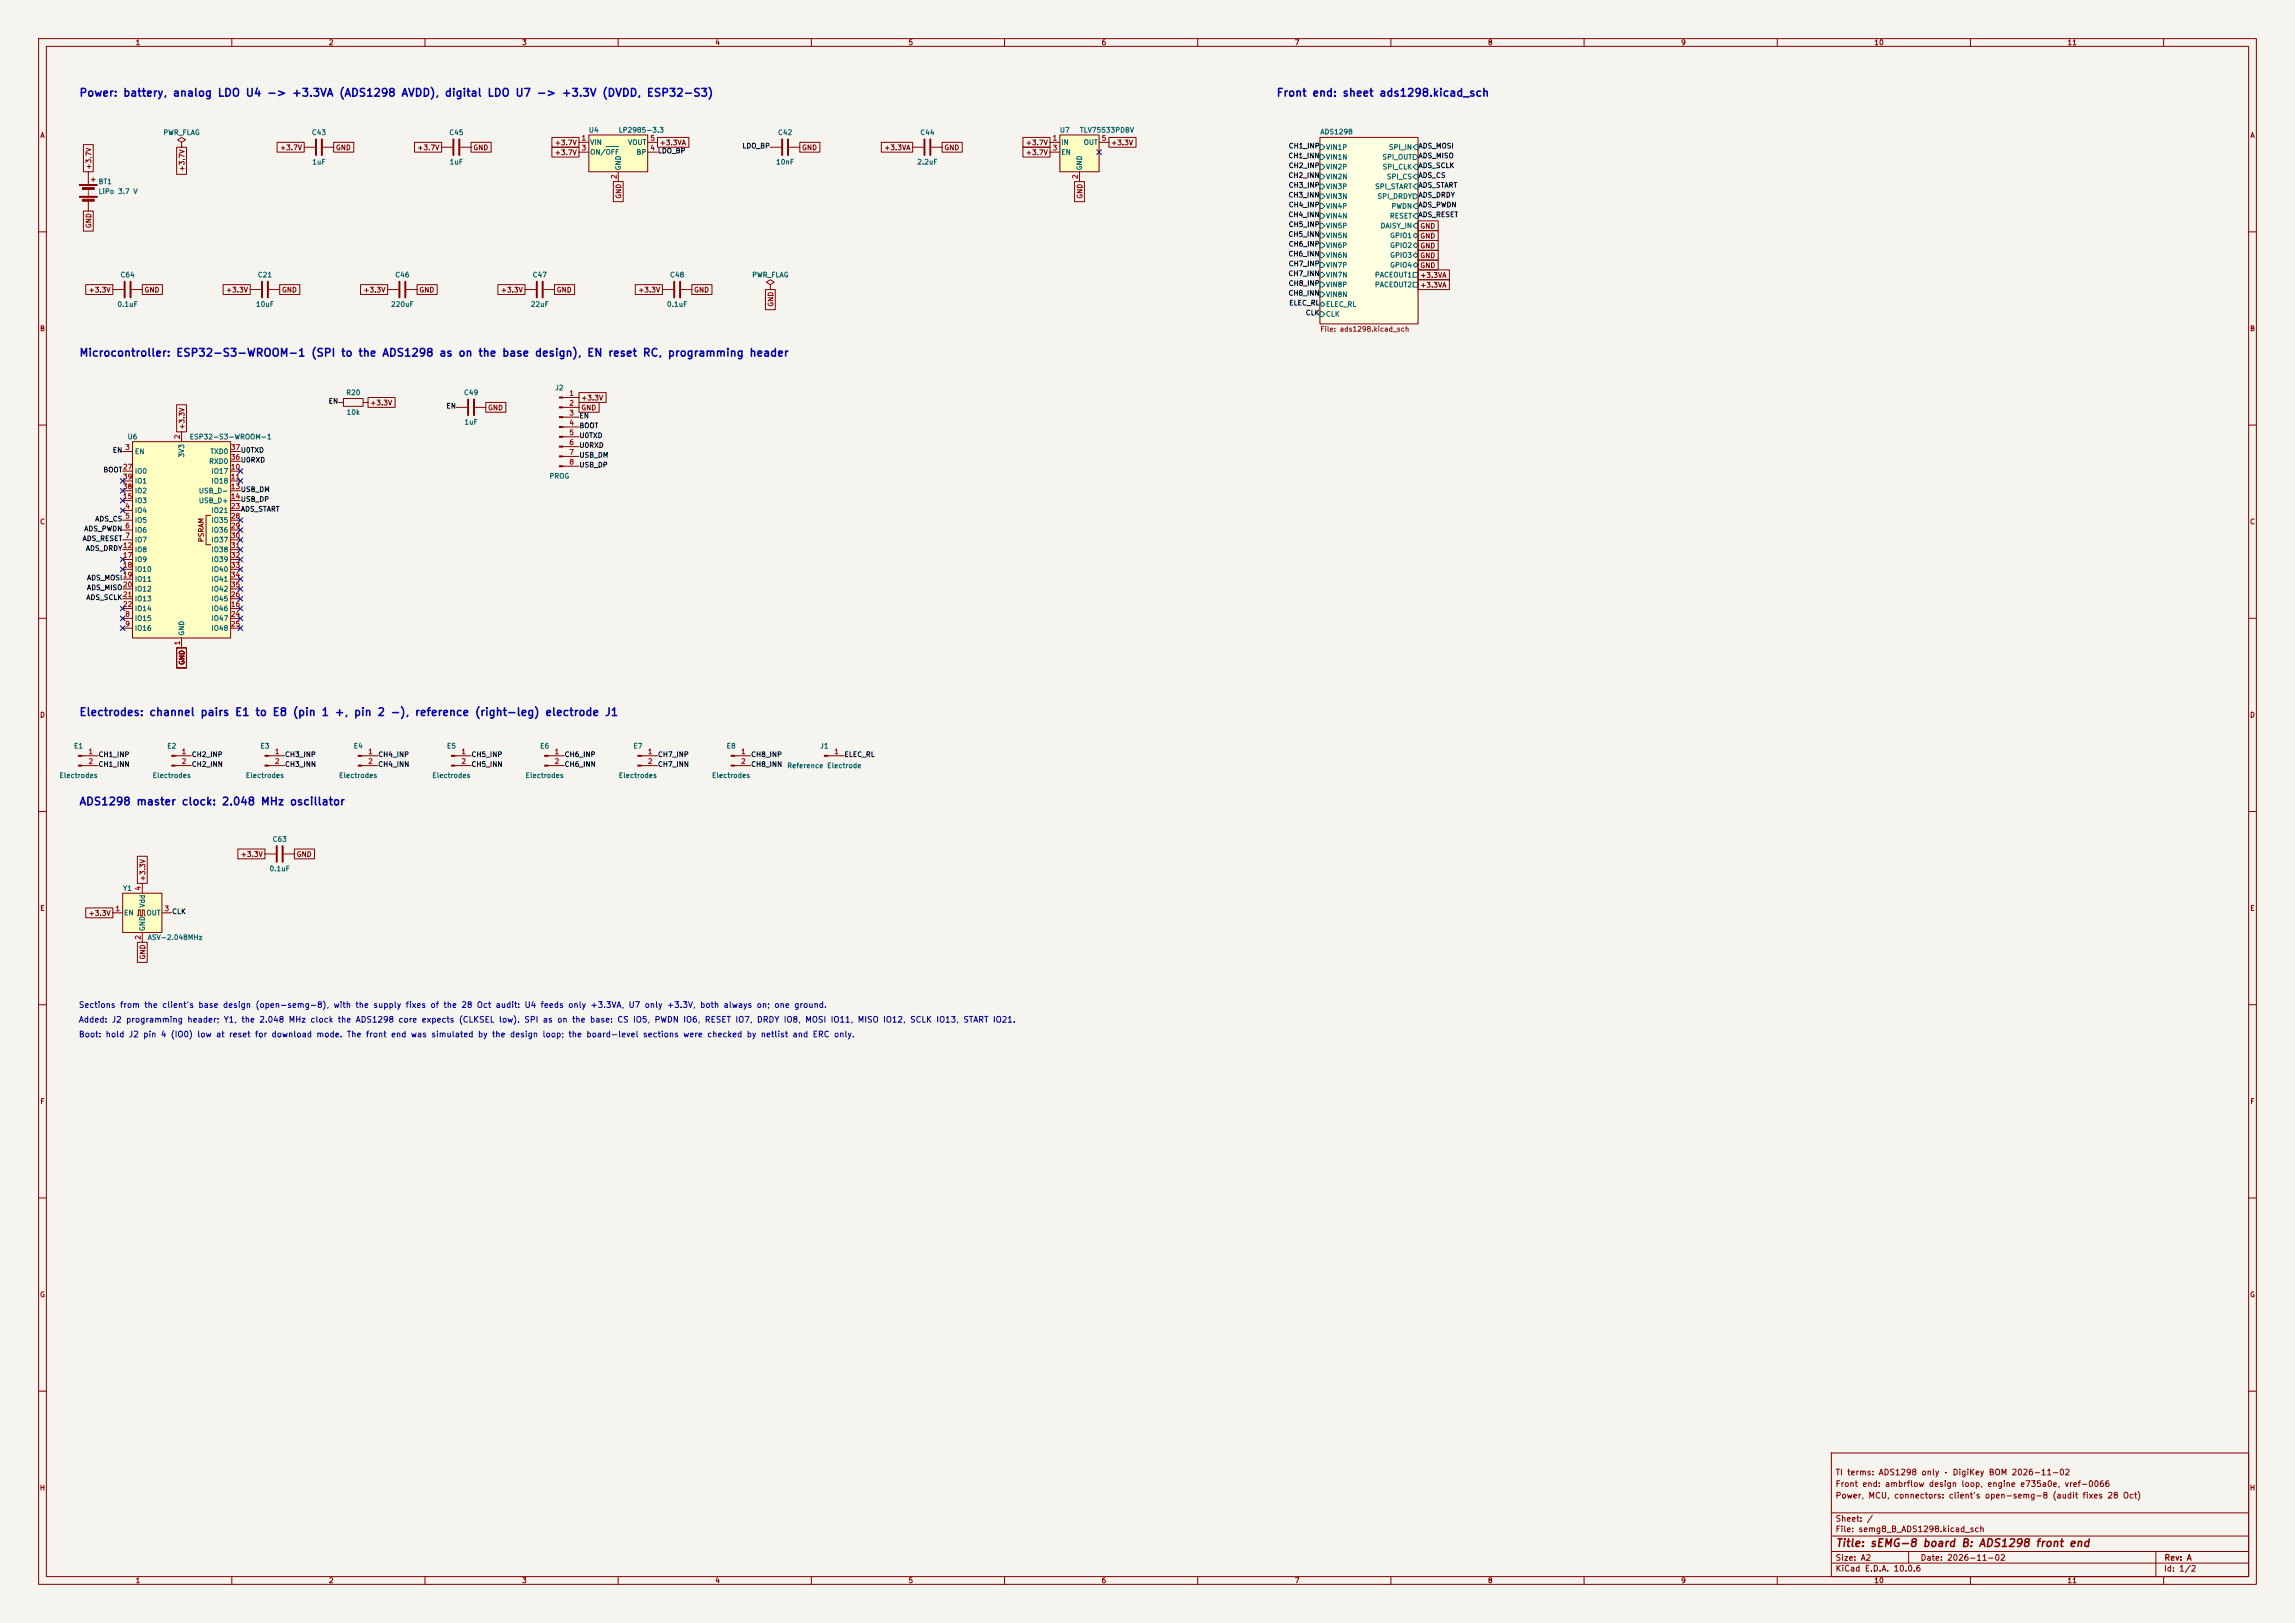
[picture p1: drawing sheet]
<svg xmlns="http://www.w3.org/2000/svg" width="594mm" height="420mm" viewBox="0 0 594 420" stroke-linecap="round" stroke-linejoin="round" font-family="sans-serif">
<defs><g id="words">
<g font-size="2" fill="#0000c2">
<text x="20.4" y="25.5">Power: battery, analog LDO U4 -&gt; +3.3VA (ADS1298 AVDD), digital LDO U7 -&gt; +3.3V (DVDD, ESP32-S3)</text>
<text x="330.3" y="25.5">Front end: sheet ads1298.kicad_sch</text>
<text x="20.4" y="92.8">Microcontroller: ESP32-S3-WROOM-1 (SPI to the ADS1298 as on the base design), EN reset RC, programming header</text>
<text x="20.4" y="185.8">Electrodes: channel pairs E1 to E8 (pin 1 +, pin 2 -), reference (right-leg) electrode J1</text>
<text x="20.4" y="208.9">ADS1298 master clock: 2.048 MHz oscillator</text>
</g>
<text font-size="2" fill="#840000" x="475" y="400.8">Title: sEMG-8 board B: ADS1298 front end</text>
<g font-size="1.5" fill="#0000c2">
<text x="20.3" y="261.2">Sections from the client's base design (open-semg-8), with the supply fixes of the 28 Oct audit: U4 feeds only +3.3VA, U7 only +3.3V, both always on; one ground.</text>
<text x="20.3" y="265">Added: J2 programming header; Y1, the 2.048 MHz clock the ADS1298 core expects (CLKSEL low). SPI as on the base: CS IO5, PWDN IO6, RESET IO7, DRDY IO8, MOSI IO11, MISO IO12, SCLK IO13, START IO21.</text>
<text x="20.3" y="268.8">Boot: hold J2 pin 4 (IO0) low at reset for download mode. The front end was simulated by the design loop; the board-level sections were checked by netlist and ERC only.</text>
</g>
<g font-size="1.5" fill="#840000">
<text x="475" y="382.1">TI terms: ADS1298 only · DigiKey BOM 2026-11-02</text>
<text x="475" y="388.1">Power, MCU, connectors: client's open-semg-8 (audit fixes 28 Oct)</text>
<text x="475" y="385.1">Front end: ambrflow design loop, engine e735a0e, vref-0066</text>
<text x="475" y="394.1">Sheet: /</text>
<text x="475" y="396.8">File: semg8_B_ADS1298.kicad_sch</text>
<text x="475" y="407">KiCad E.D.A. 10.0.6</text>
<text x="475" y="404.2">Size: A2</text>
<text x="497" y="404.2">Date: 2026-11-02</text>
<text x="560" y="407">Id: 1/2</text>
<text x="560.1" y="404.2">Rev: A</text>
</g>
<g font-size="1.3" fill="#840000">
<text x="35" y="12">1</text>
<text x="85" y="12">2</text>
<text x="135" y="12">3</text>
<text x="185" y="12">4</text>
<text x="235" y="12">5</text>
<text x="285" y="12">6</text>
<text x="335" y="12">7</text>
<text x="385" y="12">8</text>
<text x="435" y="12">9</text>
<text x="485" y="12">10</text>
<text x="535" y="12">11</text>
<text x="10.3" y="36">A</text>
<text x="582.3" y="36">A</text>
<text x="72.4" y="39.2">+3.7V</text>
<text x="86.8" y="39.2">GND</text>
<text x="107.9" y="39.2">+3.7V</text>
<text x="122.4" y="39.2">GND</text>
<text x="143.5" y="37.9">+3.7V</text>
<text x="143.5" y="40.4">+3.7V</text>
<text x="170.6" y="37.9">+3.3VA</text>
<text x="207.5" y="39.2">GND</text>
<text x="228.7" y="39.2">+3.3VA</text>
<text x="244.3" y="39.2">GND</text>
<text x="265.4" y="37.9">+3.7V</text>
<text x="265.4" y="40.4">+3.7V</text>
<text x="287.5" y="37.9">+3.3V</text>
<text x="23.9" y="44" transform="rotate(-90 23.9 44)">+3.7V</text>
<text x="48" y="44.5" transform="rotate(-90 48 44.5)">+3.7V</text>
<text x="161.1" y="51.6" transform="rotate(-90 161.1 51.6)">GND</text>
<text x="280.5" y="51.6" transform="rotate(-90 280.5 51.6)">GND</text>
<text x="23.9" y="59.2" transform="rotate(-90 23.9 59.2)">GND</text>
<text x="367.5" y="59.5">GND</text>
<text x="367.5" y="64.6">GND</text>
<text x="367.5" y="62">GND</text>
<text x="367.5" y="69.6">GND</text>
<text x="367.5" y="67.1">GND</text>
<text x="22.8" y="76">+3.3V</text>
<text x="37.3" y="76">GND</text>
<text x="58.4" y="76">+3.3V</text>
<text x="72.8" y="76">GND</text>
<text x="93.9" y="76">+3.3V</text>
<text x="108.4" y="76">GND</text>
<text x="129.5" y="76">+3.3V</text>
<text x="144" y="76">GND</text>
<text x="165.1" y="76">+3.3V</text>
<text x="179.5" y="76">GND</text>
<text x="367.5" y="74.7">+3.3VA</text>
<text x="367.5" y="72.2">+3.3VA</text>
<text x="200.4" y="79.5" transform="rotate(-90 200.4 79.5)">GND</text>
<text x="10.2" y="86">B</text>
<text x="582.2" y="86">B</text>
<text x="95.7" y="105.2">+3.3V</text>
<text x="126.2" y="106.5">GND</text>
<text x="150.3" y="106.5">GND</text>
<text x="150.3" y="103.9">+3.3V</text>
<text x="48" y="111.3" transform="rotate(-90 48 111.3)">+3.3V</text>
<text x="10.2" y="136">C</text>
<text x="582.2" y="136">C</text>
<text x="53" y="140.4" transform="rotate(-90 53 140.4)">PSRAM</text>
<text x="48" y="172.2" transform="rotate(-90 48 172.2)">GND</text>
<text x="10.2" y="186">D</text>
<text x="582.2" y="186">D</text>
<text x="62.2" y="222">+3.3V</text>
<text x="76.6" y="222">GND</text>
<text x="37.9" y="228.2" transform="rotate(-90 37.9 228.2)">+3.3V</text>
<text x="10.3" y="236">E</text>
<text x="22.8" y="237.3">+3.3V</text>
<text x="582.3" y="236">E</text>
<text x="37.9" y="248.4" transform="rotate(-90 37.9 248.4)">GND</text>
<text x="10.3" y="286">F</text>
<text x="582.3" y="286">F</text>
<text x="10.2" y="336">G</text>
<text x="582.2" y="336">G</text>
<text x="10.2" y="386">H</text>
<text x="582.2" y="386">H</text>
<text x="35" y="410">1</text>
<text x="85" y="410">2</text>
<text x="135" y="410">3</text>
<text x="185" y="410">4</text>
<text x="235" y="410">5</text>
<text x="285" y="410">6</text>
<text x="335" y="410">7</text>
<text x="385" y="410">8</text>
<text x="435" y="410">9</text>
<text x="485" y="410">10</text>
<text x="535" y="410">11</text>
</g>
<g font-size="1.3" fill="#006464">
<text x="42.1" y="35.3">PWR_FLAG</text>
<text x="80.6" y="35.3">C43</text>
<text x="116.1" y="35.3">C45</text>
<text x="152.3" y="34.6">U4</text>
<text x="160" y="34.6">LP2985-3.3</text>
<text x="201.2" y="35.3">C42</text>
<text x="238.1" y="35.3">C44</text>
<text x="274.2" y="34.6">U7</text>
<text x="279.4" y="34.6">TLV75533PDBV</text>
<text x="341.6" y="35.1">ADS1298</text>
<text x="152.6" y="37.8">VIN</text>
<text x="152.6" y="40.3">ON/OFF</text>
<text x="162.4" y="37.8">VOUT</text>
<text x="164.6" y="40.3">BP</text>
<text x="274.5" y="37.8">IN</text>
<text x="274.5" y="40.3">EN</text>
<text x="280.4" y="37.8">OUT</text>
<text x="343.1" y="39.1">VIN1P</text>
<text x="343.1" y="41.6">VIN1N</text>
<text x="357.7" y="41.6">SPI_OUT</text>
<text x="359.4" y="39.1">SPI_IN</text>
<text x="25.4" y="48">BT1</text>
<text x="80.7" y="42.9">1uF</text>
<text x="116.3" y="42.9">1uF</text>
<text x="161" y="44.2" transform="rotate(-90 161 44.2)">GND</text>
<text x="200.7" y="42.9">10nF</text>
<text x="237.3" y="42.9">2.2uF</text>
<text x="280.4" y="44.2" transform="rotate(-90 280.4 44.2)">GND</text>
<text x="343.1" y="44.1">VIN2P</text>
<text x="343.1" y="46.7">VIN2N</text>
<text x="357.7" y="44.1">SPI_CLK</text>
<text x="358.8" y="46.7">SPI_CS</text>
<text x="25.4" y="50.5">LiPo 3.7 V</text>
<text x="343.1" y="49.2">VIN3P</text>
<text x="343.1" y="51.8">VIN3N</text>
<text x="355.8" y="49.2">SPI_START</text>
<text x="356.4" y="51.8">SPI_DRDY</text>
<text x="343.1" y="54.3">VIN4P</text>
<text x="343.1" y="56.8">VIN4N</text>
<text x="343.1" y="59.4">VIN5P</text>
<text x="357.2" y="59.4">DAISY_IN</text>
<text x="359.6" y="56.8">RESET</text>
<text x="360" y="54.3">PWDN</text>
<text x="343.1" y="61.9">VIN5N</text>
<text x="343.1" y="64.5">VIN6P</text>
<text x="359.7" y="61.9">GPIO1</text>
<text x="359.7" y="64.5">GPIO2</text>
<text x="343.1" y="67">VIN6N</text>
<text x="343.1" y="69.5">VIN7P</text>
<text x="359.7" y="67">GPIO3</text>
<text x="359.7" y="69.5">GPIO4</text>
<text x="31" y="72.1">C64</text>
<text x="66.6" y="72.1">C21</text>
<text x="102.2" y="72.1">C46</text>
<text x="137.7" y="72.1">C47</text>
<text x="173.3" y="72.1">C48</text>
<text x="194.5" y="72.1">PWR_FLAG</text>
<text x="343.1" y="72.1">VIN7N</text>
<text x="343.1" y="74.6">VIN8P</text>
<text x="343.1" y="77.2">VIN8N</text>
<text x="355.7" y="72.1">PACEOUT1</text>
<text x="355.7" y="74.6">PACEOUT2</text>
<text x="30.3" y="79.7">0.1uF</text>
<text x="66.1" y="79.7">10uF</text>
<text x="101.1" y="79.7">220uF</text>
<text x="137.2" y="79.7">22uF</text>
<text x="172.5" y="79.7">0.1uF</text>
<text x="343.1" y="79.7">ELEC_RL</text>
<text x="343.1" y="82.2">CLK</text>
<text x="143.6" y="101.3">J2</text>
<text x="89.5" y="102.6">R20</text>
<text x="89.6" y="107.6">10k</text>
<text x="119.9" y="102.6">C49</text>
<text x="32.9" y="114">U6</text>
<text x="48.9" y="114">ESP32-S3-WROOM-1</text>
<text x="120.1" y="110.2">1uF</text>
<text x="34.8" y="117.8">EN</text>
<text x="48" y="118.5" transform="rotate(-90 48 118.5)">3V3</text>
<text x="54.3" y="117.8">TXD0</text>
<text x="34.8" y="122.9">IO0</text>
<text x="34.8" y="125.4">IO1</text>
<text x="54" y="120.3">RXD0</text>
<text x="54.6" y="122.9">IO17</text>
<text x="54.6" y="125.4">IO18</text>
<text x="142.1" y="124.2">PROG</text>
<text x="34.8" y="130.5">IO3</text>
<text x="34.8" y="128">IO2</text>
<text x="51.3" y="128">USB_D-</text>
<text x="51.3" y="130.5">USB_D+</text>
<text x="34.8" y="133">IO4</text>
<text x="34.8" y="135.6">IO5</text>
<text x="54.6" y="133">IO21</text>
<text x="54.6" y="135.6">IO35</text>
<text x="34.8" y="138.1">IO6</text>
<text x="34.8" y="140.7">IO7</text>
<text x="34.8" y="143.2">IO8</text>
<text x="54.6" y="138.1">IO36</text>
<text x="54.6" y="140.7">IO37</text>
<text x="54.6" y="143.2">IO38</text>
<text x="34.8" y="145.7">IO9</text>
<text x="34.8" y="148.3">IO10</text>
<text x="54.6" y="145.7">IO39</text>
<text x="54.6" y="148.3">IO40</text>
<text x="34.8" y="150.8">IO11</text>
<text x="34.8" y="153.4">IO12</text>
<text x="34.8" y="155.9">IO13</text>
<text x="54.6" y="155.9">IO45</text>
<text x="54.6" y="150.8">IO41</text>
<text x="54.6" y="153.4">IO42</text>
<text x="34.8" y="161">IO15</text>
<text x="34.8" y="158.4">IO14</text>
<text x="54.6" y="158.4">IO46</text>
<text x="54.6" y="161">IO47</text>
<text x="34.8" y="163.5">IO16</text>
<text x="48" y="164.6" transform="rotate(-90 48 164.6)">GND</text>
<text x="54.6" y="163.5">IO48</text>
<text x="19" y="194">E1</text>
<text x="43.1" y="194">E2</text>
<text x="67.3" y="194">E3</text>
<text x="91.4" y="194">E4</text>
<text x="115.5" y="194">E5</text>
<text x="139.7" y="194">E6</text>
<text x="163.8" y="194">E7</text>
<text x="187.9" y="194">E8</text>
<text x="212.1" y="194">J1</text>
<text x="15.2" y="201.6">Electrodes</text>
<text x="39.4" y="201.6">Electrodes</text>
<text x="63.5" y="201.6">Electrodes</text>
<text x="87.6" y="201.6">Electrodes</text>
<text x="111.8" y="201.6">Electrodes</text>
<text x="135.9" y="201.6">Electrodes</text>
<text x="160" y="201.6">Electrodes</text>
<text x="184.1" y="201.6">Electrodes</text>
<text x="203.6" y="199.1">Reference Electrode</text>
<text x="70.4" y="218.1">C63</text>
<text x="69.6" y="225.8">0.1uF</text>
<text x="31.7" y="230.8">Y1</text>
<text x="32" y="237.2">EN</text>
<text x="37.8" y="235" transform="rotate(-90 37.8 235)">Vdd</text>
<text x="37.8" y="237.2">OUT</text>
<text x="37.8" y="241.1" transform="rotate(-90 37.8 241.1)">GND</text>
<text x="38.1" y="243.5">ASV-2.048MHz</text>
</g>
<g font-size="1.3" fill="#a90000">
<text x="150.4" y="36.7">1</text>
<text x="150.4" y="39.2">3</text>
<text x="168.2" y="39.2">4</text>
<text x="168.2" y="36.7">5</text>
<text x="272.3" y="36.7">1</text>
<text x="272.3" y="39.2">3</text>
<text x="285" y="36.7">5</text>
<text x="159.9" y="46.5" transform="rotate(-90 159.9 46.5)">2</text>
<text x="279.3" y="46.5" transform="rotate(-90 279.3 46.5)">2</text>
<text x="147.2" y="102.7">1</text>
<text x="147.2" y="105.3">2</text>
<text x="147.2" y="107.8">3</text>
<text x="46.9" y="113.8" transform="rotate(-90 46.9 113.8)">2</text>
<text x="147.2" y="110.4">4</text>
<text x="147.2" y="112.9">5</text>
<text x="32.3" y="116.7">3</text>
<text x="59.6" y="119.2">36</text>
<text x="59.6" y="116.7">37</text>
<text x="147.2" y="115.4">6</text>
<text x="147.2" y="118">7</text>
<text x="31.7" y="121.8">27</text>
<text x="31.7" y="124.3">39</text>
<text x="59.6" y="121.8">10</text>
<text x="59.6" y="124.3">11</text>
<text x="147.2" y="120.5">8</text>
<text x="31.7" y="129.4">15</text>
<text x="31.7" y="126.9">38</text>
<text x="32.3" y="131.9">4</text>
<text x="59.6" y="126.9">13</text>
<text x="59.6" y="129.4">14</text>
<text x="59.6" y="131.9">23</text>
<text x="32.3" y="134.5">5</text>
<text x="32.3" y="137">6</text>
<text x="59.6" y="134.5">28</text>
<text x="59.6" y="137">29</text>
<text x="31.7" y="142.1">12</text>
<text x="32.3" y="139.6">7</text>
<text x="59.6" y="139.6">30</text>
<text x="59.6" y="142.1">31</text>
<text x="31.7" y="144.6">17</text>
<text x="31.7" y="147.2">18</text>
<text x="31.7" y="149.7">19</text>
<text x="59.6" y="144.6">32</text>
<text x="59.6" y="147.2">33</text>
<text x="59.6" y="149.7">34</text>
<text x="31.7" y="152.3">20</text>
<text x="31.7" y="154.8">21</text>
<text x="59.6" y="154.8">26</text>
<text x="59.6" y="152.3">35</text>
<text x="31.7" y="157.3">22</text>
<text x="32.3" y="159.9">8</text>
<text x="59.6" y="157.3">16</text>
<text x="59.6" y="159.9">24</text>
<text x="32.3" y="162.4">9</text>
<text x="46.9" y="167.1" transform="rotate(-90 46.9 167.1)">1</text>
<text x="59.6" y="162.4">25</text>
<text x="22.8" y="195.4">1</text>
<text x="22.8" y="198">2</text>
<text x="46.9" y="195.4">1</text>
<text x="46.9" y="198">2</text>
<text x="71" y="195.4">1</text>
<text x="71" y="198">2</text>
<text x="95.2" y="195.4">1</text>
<text x="95.2" y="198">2</text>
<text x="119.3" y="195.4">1</text>
<text x="119.3" y="198">2</text>
<text x="143.4" y="195.4">1</text>
<text x="143.4" y="198">2</text>
<text x="167.5" y="195.4">1</text>
<text x="167.5" y="198">2</text>
<text x="191.7" y="195.4">1</text>
<text x="191.7" y="198">2</text>
<text x="215.8" y="195.4">1</text>
<text x="36.7" y="230.6" transform="rotate(-90 36.7 230.6)">4</text>
<text x="29.7" y="236.1">1</text>
<text x="42.4" y="236.1">3</text>
<text x="36.7" y="243.3" transform="rotate(-90 36.7 243.3)">2</text>
</g>
<g font-size="1.3" fill="#0f0f0f">
<text x="170.2" y="40">LDO_BP</text>
<text x="192" y="38.7">LDO_BP</text>
<text x="333.4" y="41.3">CH1_INN</text>
<text x="333.4" y="38.7">CH1_INP</text>
<text x="367" y="38.7">ADS_MOSI</text>
<text x="367" y="41.3">ADS_MISO</text>
<text x="333.4" y="46.3">CH2_INN</text>
<text x="333.4" y="43.8">CH2_INP</text>
<text x="367" y="43.8">ADS_SCLK</text>
<text x="367" y="46.3">ADS_CS</text>
<text x="333.4" y="51.4">CH3_INN</text>
<text x="333.4" y="54">CH4_INP</text>
<text x="333.4" y="48.9">CH3_INP</text>
<text x="367" y="48.9">ADS_START</text>
<text x="367" y="51.4">ADS_DRDY</text>
<text x="367" y="54">ADS_PWDN</text>
<text x="333.4" y="56.5">CH4_INN</text>
<text x="333.4" y="59">CH5_INP</text>
<text x="367" y="56.5">ADS_RESET</text>
<text x="333.4" y="61.6">CH5_INN</text>
<text x="333.4" y="64.1">CH6_INP</text>
<text x="333.4" y="71.7">CH7_INN</text>
<text x="333.4" y="66.7">CH6_INN</text>
<text x="333.4" y="69.2">CH7_INP</text>
<text x="333.4" y="76.8">CH8_INN</text>
<text x="333.4" y="74.3">CH8_INP</text>
<text x="333.5" y="79.4">ELEC_RL</text>
<text x="337.8" y="81.9">CLK</text>
<text x="84.9" y="104.8">EN</text>
<text x="115.4" y="106">EN</text>
<text x="149.8" y="113.6">U0TXD</text>
<text x="149.8" y="108.6">EN</text>
<text x="149.8" y="111.1">BOOT</text>
<text x="29" y="117.5">EN</text>
<text x="62.2" y="117.5">U0TXD</text>
<text x="62.2" y="120">U0RXD</text>
<text x="149.8" y="116.2">U0RXD</text>
<text x="149.8" y="118.7">USB_DM</text>
<text x="26.6" y="122.5">BOOT</text>
<text x="149.8" y="121.3">USB_DP</text>
<text x="62.2" y="127.6">USB_DM</text>
<text x="62.2" y="130.2">USB_DP</text>
<text x="21.7" y="137.8">ADS_PWDN</text>
<text x="24.5" y="135.2">ADS_CS</text>
<text x="62.2" y="132.7">ADS_START</text>
<text x="21.2" y="140.3">ADS_RESET</text>
<text x="22.1" y="142.9">ADS_DRDY</text>
<text x="22.2" y="155.6">ADS_SCLK</text>
<text x="22.4" y="153">ADS_MISO</text>
<text x="22.4" y="150.5">ADS_MOSI</text>
<text x="25.4" y="196.2">CH1_INP</text>
<text x="49.5" y="196.2">CH2_INP</text>
<text x="73.6" y="196.2">CH3_INP</text>
<text x="97.8" y="196.2">CH4_INP</text>
<text x="121.9" y="196.2">CH5_INP</text>
<text x="146" y="196.2">CH6_INP</text>
<text x="170.2" y="196.2">CH7_INP</text>
<text x="194.3" y="196.2">CH8_INP</text>
<text x="218.4" y="196.2">ELEC_RL</text>
<text x="25.4" y="198.7">CH1_INN</text>
<text x="49.5" y="198.7">CH2_INN</text>
<text x="73.6" y="198.7">CH3_INN</text>
<text x="97.8" y="198.7">CH4_INN</text>
<text x="121.9" y="198.7">CH5_INN</text>
<text x="146" y="198.7">CH6_INN</text>
<text x="170.2" y="198.7">CH7_INN</text>
<text x="194.3" y="198.7">CH8_INN</text>
<text x="44.4" y="236.8">CLK</text>
</g>
<text font-size="1.3" fill="#725600" x="341.6" y="86.1">File: ads1298.kicad_sch</text>
</g></defs>
<path d="M0 0h594v420h-594z" fill="#f5f4ef" stroke="#f5f4ef" stroke-width=".26"/>
<g fill="none" stroke="#840000" stroke-width=".26">
<path d="M10 10h574v400h-574zM12 12h570v396h-570zM60 10v2M110 10v2M160 10v2M210 10v2M260 10v2M310 10v2M360 10v2M410 10v2M460 10v2M510 10v2"/>
<path d="M560 10v2M78.7 38.1h2.8M83.6 38.1h2.8M341.6 35.6h25.4v48.2h-25.4zM10 60h2M171.4 74.9h2.8M176.3 74.9h2.8M582 60h2M10 110h2M87.6 104.1h1.3M88.9 103.1h5.1v2.1h-5.1zM94 104.1h1.2"/>
<path d="M118.1 105.4h2.8M122.9 105.4h2.8M582 110h2M10 160h2M582 160h2M10 210h2M582 210h2M10 260h2M582 260h2M10 310h2M582 310h2M10 360h2"/>
<path d="M474 376h108v32h-108zM582 360h2M474 397.5h108M474 391.5h108M60 408v2M110 408v2M160 408v2M210 408v2M260 408v2M310 408v2M360 408v2M410 408v2"/>
<path d="M460 408v2M474 404.5h108M474 401.5h108M494 401.5v3M510 408v2M558 401.5v6.5M560 408v2"/>
</g>
<path d="M341.6 35.6h25.4v48.2h-25.4z" fill="#ffffe1" stroke="#ffffe1" stroke-width=".26"/>
<g fill="none" stroke="#006464" stroke-width=".26">
<path d="M341.6 37.5h.7l.6 .6-.6 .6h-.7zM366.4 37.5h.6v1.2h-.6l-.6-.6zM341.6 40h.7l.6 .6-.6 .7h-.7zM341.6 42.5h.7l.6 .7-.6 .6h-.7zM341.6 45.1h.7l.6 .6-.6 .7h-.7zM341.6 47.6h.7l.6 .7-.6 .6h-.7zM341.6 50.2h.7l.6 .6-.6 .6h-.7zM341.6 52.7h.7l.6 .6-.6 .7h-.7zM341.6 55.2h.7l.6 .7-.6 .6h-.7zM341.6 57.8h.7l.6 .6-.6 .7h-.7zM365.8 40h.6l.6 .6-.6 .7h-.6zM365.8 50.2h.6l.6 .6-.6 .6h-.6z"/>
<path d="M366.4 42.5h.6v1.3h-.6l-.6-.6zM366.4 45.1h.6v1.3h-.6l-.6-.7zM366.4 47.6h.6v1.3h-.6l-.6-.6zM366.4 52.7h.6v1.3h-.6l-.6-.7zM366.4 55.2h.6v1.3h-.6l-.6-.6zM366.4 57.8h.6v1.3h-.6l-.6-.7zM341.6 60.3h.7l.6 .7-.6 .6h-.7zM341.6 62.9h.7l.6 .6-.6 .6h-.7zM341.6 65.4h.7l.6 .6-.6 .7h-.7zM341.6 67.9h.7l.6 .7-.6 .6h-.7zM341.6 70.5h.7l.6 .6-.6 .7h-.7zM341.6 73h.7l.6 .7-.6 .6h-.7z"/>
<path d="M341.6 75.6h.7l.6 .6-.6 .6h-.7zM341.6 78.7l.7-.6 .6 .6-.6 .7zM365.8 61l.6-.7 .6 .7-.6 .6zM365.8 63.5l.6-.6 .6 .6-.6 .6zM365.8 68.6l.6-.7 .6 .7-.6 .6zM365.8 70.5h1.2v1.3h-1.2zM365.8 73h1.2v1.3h-1.2zM366.4 65.4l.6 .6-.6 .7-.6-.7zM341.6 80.6h.7l.6 .7-.6 .6h-.7z"/>
</g>
<path d="M81.8 36.1v4M83.3 36.1v4M174.5 72.9v4.1M176 72.9v4.1M121.2 103.4v4M122.7 103.4v4" fill="none" stroke="#840000" stroke-width=".51"/>
<path d="M274.3 34.9h10.2v9.6h-10.2z" fill="#ffffc2"/>
<g fill="none" stroke="#840000" stroke-width=".26">
<path d="M47 36.8l1-.6-1-.6-1 .6 1 .6v1.3M47 38.1h.1M271.8 36.8h2.5M271.8 39.4h2.5M274.3 34.9h10.2v9.6h-10.2zM284.5 36.8h2.5M22.9 44.5v3.3M22.9 49.3v.2M22.9 49.8v.2M22.9 50.3v.2M22.9 52.1v2.5M23.6 46.5h1"/>
<path d="M24.1 46v1M279.4 44.5v2.5M29.2 74.9h2.8M34 74.9h2.8M64.8 74.9h2.8M69.6 74.9h2.8M69.4 195.6h4.3M69.4 198.1h4.3M93.6 195.6h4.2M93.6 198.1h4.2M117.7 195.6h4.2M117.7 198.1h4.2"/>
<path d="M141.8 195.6h4.2M141.8 198.1h4.2M166 195.6h4.2M166 198.1h4.2M190.1 195.6h4.2M190.1 198.1h4.2"/>
</g>
<g fill="#840000" stroke="#840000" stroke-width=".26">
<path d="M20.6 47.8h4.5v.2h-4.5z"/>
<path d="M20.6 50.8h4.5v.3h-4.5z"/>
<path d="M21.3 48.5h3.1v.5h-3.1z"/>
<path d="M21.3 51.6h3.1v.5h-3.1z"/>
<path d="M116.8 195.5h.9v.2h-.9z"/>
<path d="M116.8 198h.9v.2h-.9z"/>
<path d="M165.1 195.5h.9v.2h-.9z"/>
<path d="M165.1 198h.9v.2h-.9z"/>
<path d="M141 195.5h.8v.2h-.8z"/>
<path d="M141 198h.8v.2h-.8z"/>
<path d="M92.7 195.5h.9v.2h-.9z"/>
<path d="M92.7 198h.9v.2h-.9z"/>
<path d="M189.2 195.5h.9v.2h-.9z"/>
<path d="M189.2 198h.9v.2h-.9z"/>
<path d="M68.6 195.5h.8v.2h-.8z"/>
<path d="M68.6 198h.8v.2h-.8z"/>
</g>
<path d="M32.3 72.9v4.1M33.8 72.9v4.1M67.8 72.9v4.1M69.3 72.9v4.1" fill="none" stroke="#840000" stroke-width=".51"/>
<path d="M31.7 231.1h10.2v10.2h-10.2z" fill="#ffffc2"/>
<path d="M135.9 74.9h2.8M140.7 74.9h2.8M45.3 195.6h4.2M45.3 198.1h4.2M29.2 236.2h2.5M31.7 231.1h10.2v10.2h-10.2zM35.6 237h.2v-1.5h.5v1.5h.5v-1.5h.5v1.5h.3M36.8 228.6v2.5M41.9 236.2h2.5M36.8 241.3v2.5" fill="none" stroke="#840000" stroke-width=".26"/>
<path d="M138.9 72.9v4.1M140.5 72.9v4.1" fill="none" stroke="#840000" stroke-width=".51"/>
<g fill="#840000" stroke="#840000" stroke-width=".26">
<path d="M44.4 195.5h.9v.2h-.9z"/>
<path d="M44.4 198h.9v.2h-.9z"/>
</g>
<path d="M152.4 34.9h15.2v9.6h-15.2z" fill="#ffffc2"/>
<g fill="none" stroke="#840000" stroke-width=".26">
<path d="M114.3 38.1h2.8M119.1 38.1h2.8M149.9 36.8h2.5M149.9 39.4h2.5M152.4 34.9h15.2v9.6h-15.2zM167.6 36.8h2.6M167.6 39.4h2.6M199.4 38.1h2.8M204.2 38.1h2.8M236.2 38.1h2.8M241 38.1h2.8M160 44.5v2.5"/>
<path d="M100.3 74.9h2.8M105.2 74.9h2.7M145.6 102.9h4.3M145.6 105.4h4.3M145.6 108h4.3M145.6 110.5h4.3M145.6 113h4.3M145.6 115.6h4.3M145.6 118.1h4.3M145.6 120.7h4.3M21.2 195.6h4.2M21.2 198.1h4.2"/>
<path d="M214.2 195.6h4.2M68.6 221h2.8M73.4 221h2.8"/>
</g>
<path d="M156.9 37.9h3.2" fill="none" stroke="#006464" stroke-width=".26"/>
<path d="M117.3 36.1v4M118.9 36.1v4M202.4 36.1v4M204 36.1v4M239.3 36.1v4M240.8 36.1v4M103.4 72.9v4.1M104.9 72.9v4.1M71.6 218.9v4.1M73.2 218.9v4.1" fill="none" stroke="#840000" stroke-width=".51"/>
<g fill="#840000" stroke="#840000" stroke-width=".26">
<path d="M20.3 195.5h.9v.2h-.9z"/>
<path d="M20.3 198h.9v.2h-.9z"/>
<path d="M213.4 195.5h.8v.2h-.8z"/>
<path d="M144.8 102.7h.8v.3h-.8z"/>
<path d="M144.8 105.3h.8v.2h-.8z"/>
<path d="M144.8 107.8h.8v.3h-.8z"/>
<path d="M144.8 110.4h.8v.2h-.8z"/>
<path d="M144.8 112.9h.8v.3h-.8z"/>
<path d="M144.8 115.4h.8v.3h-.8z"/>
<path d="M144.8 118h.8v.2h-.8z"/>
<path d="M144.8 120.5h.8v.3h-.8z"/>
</g>
<path d="M34.3 114.3h25.4v50.8h-25.4z" fill="#ffffc2"/>
<g fill="none" stroke="#840000" stroke-width=".26">
<path d="M21.6 37.4h2.5v7.1h-2.5zM45.7 38.1h2.6v7h-2.6zM71.7 36.8h7v2.6h-7zM86.4 36.8h5.2v2.6h-5.2zM107.3 36.8h7v2.6h-7zM121.9 36.8h5.2v2.6h-5.2zM142.8 35.6h7.1v2.5h-7.1zM142.8 38.1h7.1v2.5h-7.1zM170.2 35.6h8.1v2.5h-8.1zM207 36.8h5.2v2.6h-5.2zM228.1 36.8h8.1v2.6h-8.1zM243.8 36.8h5.2v2.6h-5.2z"/>
<path d="M264.8 35.6h7v2.5h-7zM264.8 38.1h7v2.5h-7zM287 35.6h7v2.5h-7zM21.6 54.6h2.5v5.2h-2.5zM158.7 47h2.6v5.2h-2.6zM278.1 47h2.6v5.2h-2.6zM367 59.7h5.2v2.5h-5.2zM367 57.1h5.2v2.6h-5.2zM22.2 73.7h7v2.5h-7zM36.8 73.7h5.2v2.5h-5.2zM57.8 73.7h7v2.5h-7zM72.4 73.7h5.2v2.5h-5.2z"/>
<path d="M93.3 73.7h7v2.5h-7zM107.9 73.7h5.3v2.5h-5.3zM128.9 73.7h7v2.5h-7zM143.5 73.7h5.2v2.5h-5.2zM164.4 73.7h7v2.5h-7zM179.1 73.7h5.2v2.5h-5.2zM198.1 74.9h2.6v5.2h-2.6zM199.4 73.7l1-.7-1-.6-1 .6 1 .7v1.2M199.4 74.9h.1M367 72.4h8.1v2.5h-8.1zM367 69.8h8.1v2.6h-8.1zM367 67.3h5.2v2.6h-5.2z"/>
<path d="M367 64.8h5.2v2.5h-5.2zM367 62.2h5.2v2.6h-5.2zM31.7 116.8h2.6M34.3 114.3h25.4v50.8h-25.4zM45.7 104.7h2.6v7.1h-2.6zM47 111.8v2.5M59.7 116.8h2.5M59.7 119.4h2.5M95.2 102.9h7.1v2.5h-7.1zM125.7 104.1h5.2v2.6h-5.2zM149.9 104.1h5.2v2.6h-5.2zM149.9 101.6h7v2.5h-7z"/>
<path d="M31.7 132.1h2.6M31.7 134.6h2.6M31.7 137.2h2.6M31.7 139.7h2.6M31.7 121.9h2.6M31.7 124.5h2.6M31.7 127h2.6M31.7 129.5h2.6M54.6 133.4h-1.3v7.6h1.3M59.7 132.1h2.5M59.7 134.6h2.5M59.7 137.2h2.5"/>
<path d="M59.7 139.7h2.5M59.7 121.9h2.5M59.7 124.5h2.5M59.7 127h2.5M59.7 129.5h2.5M31.7 142.2h2.6M31.7 157.5h2.6M31.7 144.8h2.6M31.7 147.3h2.6M31.7 149.9h2.6M31.7 152.4h2.6M31.7 154.9h2.6"/>
<path d="M59.7 142.2h2.5M59.7 157.5h2.5M59.7 144.8h2.5M59.7 147.3h2.5M59.7 149.9h2.5M59.7 152.4h2.5M59.7 154.9h2.5M31.7 160h2.6M31.7 162.6h2.6M45.7 167.6h2.6v5.2h-2.6zM47 165.1v2.5M59.7 160h2.5"/>
<path d="M59.7 162.6h2.5M61.6 219.7h7v2.6h-7zM76.2 219.7h5.2v2.6h-5.2zM22.2 234.9h7v2.6h-7zM35.6 221.6h2.5v7h-2.5zM35.6 243.8h2.5v5.2h-2.5z"/>
</g>
<g fill="none" stroke="#000084" stroke-width=".26">
<path d="M283.9 38.8l1.2 1.2M285.1 38.8l-1.2 1.2M31.1 131.5l1.3 1.2M31.1 123.9l1.3 1.2M31.1 126.4l1.3 1.2M31.1 128.9l1.3 1.2M32.4 131.5l-1.3 1.2M32.4 123.9l-1.3 1.2M32.4 126.4l-1.3 1.2M32.4 128.9l-1.3 1.2M61.6 123.9l1.2 1.2M61.6 121.3l1.2 1.2"/>
<path d="M61.6 134l1.2 1.2M61.6 139.1l1.2 1.2M61.6 136.6l1.2 1.2M62.8 123.9l-1.2 1.2M62.8 121.3l-1.2 1.2M62.8 134l-1.2 1.2M62.8 139.1l-1.2 1.2M62.8 136.6l-1.2 1.2M31.1 144.2l1.3 1.2M31.1 146.7l1.3 1.2M31.1 159.4l1.3 1.2M31.1 156.9l1.3 1.2"/>
<path d="M32.4 144.2l-1.3 1.2M32.4 146.7l-1.3 1.2M32.4 159.4l-1.3 1.2M32.4 156.9l-1.3 1.2M61.6 154.3l1.2 1.2M61.6 159.4l1.2 1.2M61.6 156.9l1.2 1.2M61.6 151.8l1.2 1.2M61.6 149.3l1.2 1.2M61.6 146.7l1.2 1.2M61.6 144.2l1.2 1.2M61.6 141.6l1.2 1.2"/>
<path d="M62.8 154.3l-1.2 1.2M62.8 159.4l-1.2 1.2M62.8 156.9l-1.2 1.2M62.8 151.8l-1.2 1.2M62.8 149.3l-1.2 1.2M62.8 146.7l-1.2 1.2M62.8 144.2l-1.2 1.2M62.8 141.6l-1.2 1.2M31.1 162l1.3 1.2M32.4 162l-1.3 1.2M61.6 162l1.2 1.2M62.8 162l-1.2 1.2"/>
</g>
<use href="#words"/>
</svg>
